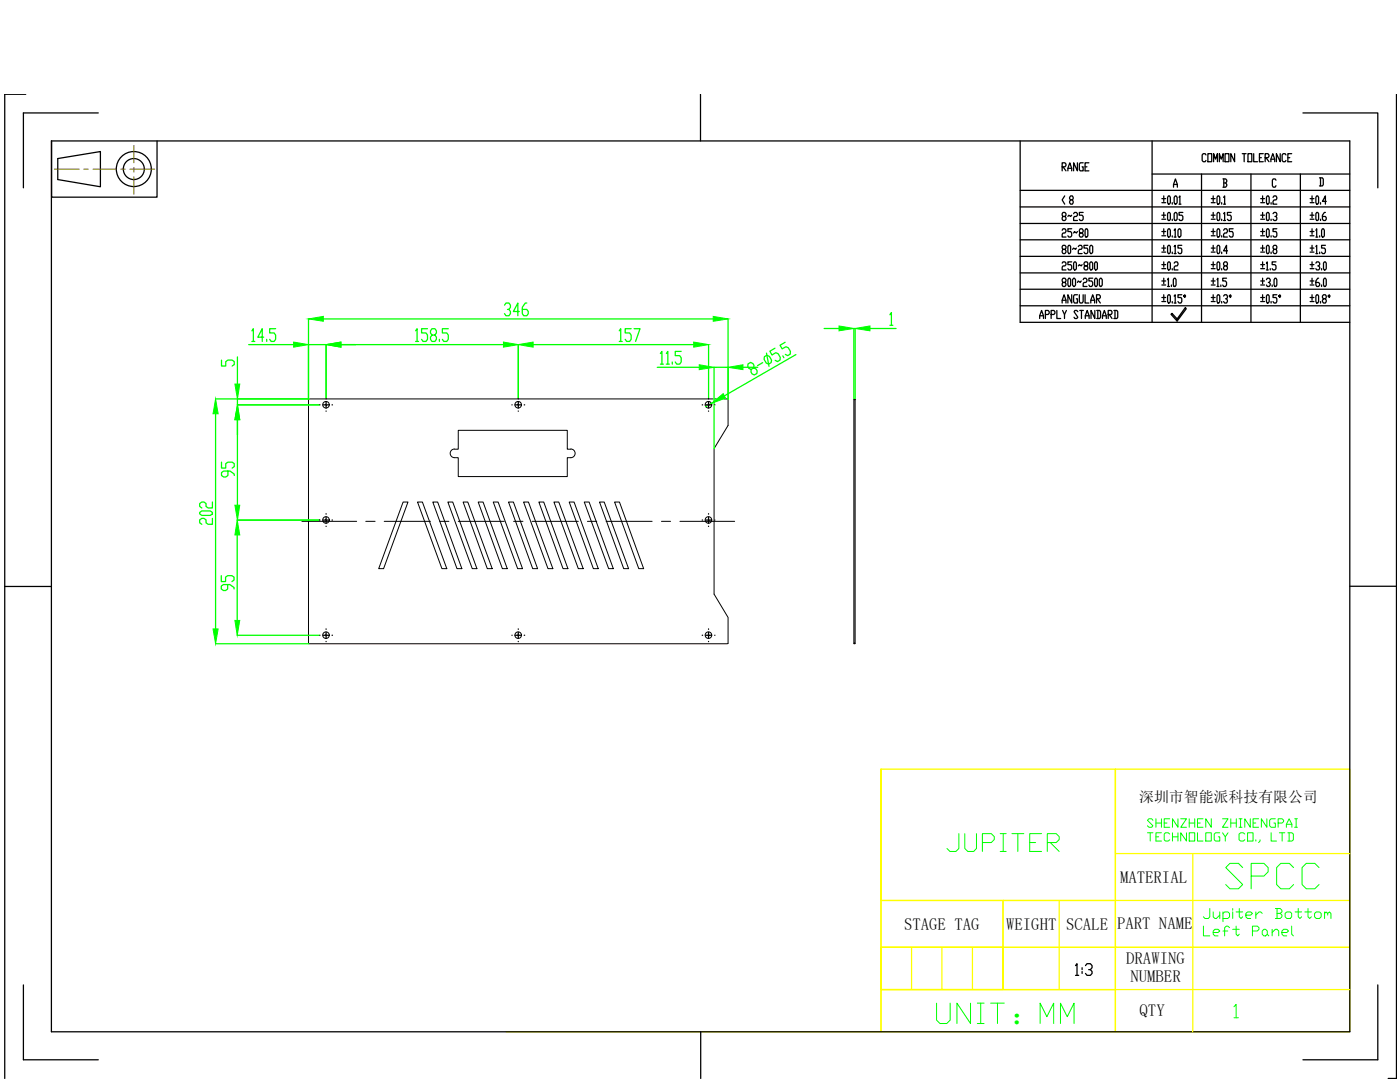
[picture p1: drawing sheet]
<svg xmlns="http://www.w3.org/2000/svg" width="279mm" height="216mm" viewBox="0 0 279 216" stroke-linecap="round" stroke-linejoin="round" font-family="sans-serif">
<defs><g id="words">
<text font-size="8.8" fill="#0f0" x="243.8" y="178.5">SPCC</text>
<text font-size="7.5" fill="#0f0" x="185.9" y="205.3">UNIT：MMMM</text>
<text font-size="7.1" fill="#0f0" x="188" y="171.1">JUPITER</text>
<text font-size="5.8" fill="#0f0" x="201.8" y="204.2">：</text>
<text font-size="4.4" x="211" y="45.2">8~25</text>
<g font-size="3.3">
<text x="223.5" y="176.3">MATERIAL</text>
<text x="180.4" y="185.5">STAGE TAG</text>
<text x="200.8" y="185.5">WEIGHT</text>
<text x="212.8" y="185.5">SCALE</text>
<text x="222.9" y="185.4">PART NAME</text>
<text x="224.8" y="192.4">DRAWING</text>
<text x="225.6" y="195.9">NUMBER</text>
<text x="227.4" y="202.7">QTY</text>
</g>
<text font-size="3" x="227.3" y="160">深圳市智能派科技有限公司</text>
</g></defs>
<!-- layer: 0 -->
<g fill="none" stroke="#000" stroke-width=".2">
<path d="M61.7 79.6h83.5l.1 .1v5.2l-2.8 4.6v29l2.8 4.7v5.2l-83.6 .1-.1-.1v-48.7zM170.4 79.7h.3v48.7h-.3zM170.4 79.7v-.1h.3v.1M90.7 89.6a.87 .87 0 0 0-.9 .9 .87 .87 0 0 0 .9 .8M90.7 89.6h.8v-3.7h21.7v3.7h.7M90.7 91.3h.8v3.8h21.7v-3.8h.7M113.9 89.6a.87 .87 0 0 1 .9 .9 .87 .87 0 0 1-.9 .8M80.4 100.2h1l-4.8 13.3h-1zM83.3 100.2h1l4.9 13.3h-1zM86.4 100.2h.9l4.9 13.3h-1zM89.4 100.2h1l4.8 13.3h-1zM92.4 100.2h1l4.8 13.3h-.9z"/>
<path d="M95.4 100.2h1l4.8 13.3h-.9zM98.4 100.2h1l4.9 13.3h-1zM101.5 100.2h1l4.8 13.3h-1zM104.5 100.2h1l4.8 13.3h-.9zM107.5 100.2h1l4.8 13.3h-.9zM110.5 100.2h1l4.9 13.3h-1zM113.6 100.2h1l4.8 13.3h-1zM116.6 100.2h1l4.8 13.3h-.9zM119.6 100.2h1l4.8 13.3h-.9zM122.7 100.2h.9l4.9 13.3h-1zM170.4 128.4h.3"/>
<circle cx="65.1" cy="80.8" r=".66"/>
<circle cx="103.4" cy="80.8" r=".66"/>
<circle cx="141.4" cy="80.8" r=".66"/>
<circle cx="65.1" cy="103.8" r=".66"/>
<circle cx="141.4" cy="103.8" r=".66"/>
<circle cx="65.1" cy="126.7" r=".66"/>
<circle cx="103.4" cy="126.7" r=".66"/>
<circle cx="141.4" cy="126.7" r=".66"/>
</g>
<!-- layer: VhF -->
<g fill="none" stroke="#0f0" stroke-width=".25">
<path d="M43 79.6h18.7M44.2 71.9v1.1h.9v-.8l.4-.3h.8l.5 .3v.5l-.5 .3M47.4 79.6v1.2h16.4M47.4 71.2v5.4M49.6 68.8h9M50.3 66l.3-.4v2.5M50.3 68.1h.6M52.6 67.3h-1.2l.9-1.7v2.5M53.2 67.7v.4M55 65.6h-1.2v.8h.9l.3 .5v.8l-.3 .4h-.6l-.3-.4M61.6 63.6v16.1M61.6 68.8h3.5v10.7"/>
<path d="M64.5 63.6h77.8M68 68.8h32.5M82.9 66l.3-.4v2.5M82.9 68.1h.6M85.3 65.6h-1.2v.8h.9l.3 .5v.8l-.3 .4h-.6l-.3-.4M86.2 66.9l-.3-.5v-.4l.3-.4h.6l.3 .4v.4l-.3 .5h-.6l-.3 .4v.4l.3 .4h.6l.3-.4v-.4l-.3-.4M87.7 67.7v.4M89.5 65.6h-1.2v.8h.9l.3 .5v.8l-.3 .4h-.6l-.3-.4M100.7 60.9l.3-.4h.6l.3 .4v.4l-.3 .4h-.3M101.6 61.7l.3 .5v.4l-.3 .4h-.6l-.3-.4M103.4 68.8v10.7M103.6 62.2h-1.1l.8-1.7v2.5"/>
<path d="M105.1 60.5h-.3l-.6 .8v1.3l.3 .4h.6l.3-.4v-.4l-.3-.5h-.9M106.4 68.8h32M123.6 66l.3-.4v2.5M123.6 68.1h.6M126 65.6h-1.2v.8h.9l.3 .5v.8l-.3 .4h-.6l-.3-.4M126.5 65.6h1.2l-.9 2.5M131.2 73.3h8.3M131.8 70.5l.3-.4v2.6M131.8 72.7h.6M133 70.5l.3-.4v2.6M133 72.7h.6M134.2 72.2v.5"/>
<path d="M135.9 70.1h-1.1v.9h.9l.2 .4v.8l-.2 .5h-.6l-.3-.5M141.4 68.8v10.7M145.3 63.6v16.1M145.3 73.3h-2.8v16.2M148.3 73.3h2.9M150.4 73.4l.5 .2 .2 .4v.5l-.5 .3-.5-.2-.2-.4v-.5l.5-.3 .1-.5-.2-.4-.5-.2-.5 .3-.1 .5 .3 .4 .4 .2M152.2 72.4l-1 .6M152.5 71.2l.5-.3 .6 .2 .4 .8-.1 .5-.5 .3-.5-.3-.4-.7zM153 70.5l.5 2.6M154.7 69.5l-1.1 .6 .5 .7 .7-.4 .5 .2 .4 .7v.6l-.5 .3-.5-.3M156.2 71l.2 .4M156.7 68.3l-1 .6 .4 .7 .8-.4 .4 .2 .4 .7v.6l-.5 .3-.5-.3"/>
<path d="M158.8 70.8l-14.3 8.2M164.5 65.5h2.9M170.4 79.6v-14.1h.3v14.1M173.6 65.5h5.2M177.6 62.8l.3-.4v2.5M177.6 64.9h.6M43 82.6v42.9M44.2 92.2v1.2h.9v-.9l.4-.3h.8l.5 .3v.6l-.5 .3M45.5 94v.9l-.4 .3h-.5l-.4-.3v-.6l.4-.3h1.3l.9 .6v.3M47.4 83.7v17.1M142 80.5l-1.1 .6M39.8 102.2l.5-.2h1.7l.4 .2v.3l-.4 .3h-1.7l-.5-.3z"/>
<path d="M42.4 103.4v1.2h-.9l-.4-.3v-.6l-.4-.3h-.4l-.5 .3v.6l.5 .3M42.4 100.2v1.2h-.9l-.4-.3v-.6l-.4-.3h-.4l-.5 .3v.6l.5 .3M44.2 114.9v1.1h.8v-.8l.4-.3h.9l.4 .3v.6l-.4 .2M45.4 116.6v.9l-.4 .3h-.4l-.4-.3v-.6l.4-.3h1.3l.8 .6v.3M47.3 103.8h16.5M47.3 106.7v17.1M43 128.5h18.7M47.3 126.8h16.5"/>
</g>
<g fill="#0f0" stroke="#0f0" stroke-width=".2">
<path d="M61.6 63.6l2.9-.5v1z"/>
<path d="M142.3 63.1l3 .5-3 .5z"/>
<path d="M43 79.6l.5 3h-1z"/>
<path d="M42.5 125.5h1l-.5 3z"/>
<path d="M65.1 68.8l2.9-.5v1z"/>
<path d="M58.6 68.3l3 .5-3 .5z"/>
<path d="M100.5 68.3l2.9 .5-2.9 .5z"/>
<path d="M103.4 68.8l3-.5v1z"/>
<path d="M138.4 68.3l3 .5-3 .5z"/>
<path d="M47.4 80.8l.5 2.9h-1z"/>
<path d="M46.9 100.8h1l-.5 3z"/>
<path d="M46.9 76.6h1l-.5 3z"/>
<path d="M47.3 103.8l.6 2.9h-1z"/>
<path d="M46.9 123.8h1l-.6 3z"/>
<path d="M142 80.5l2.3-2 .5 .9z"/>
<path d="M145.3 73.3l3-.5v1z"/>
<path d="M139.5 72.8l3 .5-3 .5z"/>
<path d="M167.4 65l3 .5-3 .5z"/>
<path d="M170.7 65.5l2.9-.5v1z"/>
</g>
<g fill="none" stroke="#000" stroke-width=".25">
<path d="M65.1 79.5v.1M103.4 79.5v.1M141.4 79.5v.1M63.8 80.8h.1M65.1 80.2v.6h-.6M65.1 82v.1M65.7 80.8h-.6v.6M66.3 80.8h.1M102.2 80.8h.1M103.4 80.2v.6h-.6M103.4 82v.1M104 80.8h-.6v.6"/>
<path d="M104.6 80.8h.1M140.1 80.8h.1M141.4 80.2v.6h-.6M141.4 82v.1M142 80.8h-.6v.6M142.6 80.8h.1M63.8 103.8h.1M65.1 103.2v.6h-.6M65.1 102.5v.1M65.1 105h.1M65.7 103.8h-.6v.6M66.3 103.8h.1"/>
<path d="M140.1 103.8h.1M141.4 103.2v.6h-.6M141.4 102.5v.1M141.4 105h.1M142 103.8h-.6v.6M142.6 103.8h.1M63.8 126.8h.1M65.1 126.2v.6h-.6M65.1 125.5v.1M65.1 128h.1M65.7 126.8h-.6v.6M66.3 126.8h.1"/>
<path d="M102.2 126.8h.1M103.4 126.2v.6h-.6M103.4 125.5v.1M103.4 128h.1M104 126.8h-.6v.6M104.6 126.8h.1M140.1 126.8h.1M141.4 126.2v.6h-.6M141.4 125.5v.1M141.4 128h.1M142 126.8h-.6v.6M142.6 126.8h.1"/>
</g>
<path d="M60.3 104h10.9M73 104h1.9M76.7 104h9.2M87.8 104h1.8M91.5 104h9.1M102.5 104h1.9M106.2 104h9.2M117.2 104h1.9M121 104h9.1M132 104h1.8M135.7 104h10.9" fill="none" stroke="#000" stroke-width=".2"/>
<g fill="none" stroke="#0f0" stroke-width=".2">
<path d="M229 166.2h1.1M229.5 166.2v1.6M230.1 163.7l-.3-.3h-.5l-.3 .3 1.1 1.1-.3 .3h-.5l-.3-.3M230.7 163.4v1.7M230.7 164.2h1.1M230.7 167h.5M231.8 166.2h-1.1v1.6h1.1M231.8 163.4v1.7M232.3 164.2h.6M233.4 163.4h-1.1v1.7h1.1M233.4 166.4l-.3-.2h-.5l-.3 .2v1.2l.3 .2h.5l.3-.2M234 167h1.1"/>
<path d="M234 166.2v1.6M235.1 163.4v1.7l-1.1-1.7v1.7M235.1 166.2v1.6M235.6 163.4h1.2l-1.2 1.7h1.2M236.8 166.2v1.6l-1.2-1.6v1.6M237.3 166.2h1.1v1.6h-1.1zM237.3 164.2h1.1M237.3 163.4v1.7M238.4 163.4v1.7M239 166.2v1.6h1.1M239 164.2h.5M240.1 163.4h-1.1v1.7h1.1"/>
<path d="M240.6 166.2h1.1v1.6h-1.1zM241.7 163.4v1.7l-1.1-1.7v1.7M243.4 166.2h-.8l-.3 .2v1.2l.3 .2h.8v-.8h-.3M244 163.4h1.1l-1.1 1.7h1.1M244 166.2l.5 .8v.8M245.1 166.2l-.6 .8M245.6 164.2h1.1M245.6 163.4v1.7M246.7 163.4v1.7M247.3 165.1h.6M247.3 163.4h.6M247.6 163.4v1.7"/>
<path d="M248.4 166.4l-.3-.2h-.5l-.3 .2v1.2l.3 .2h.5l.3-.2M249 166.2h1.1v1.6h-1.1zM249.5 163.4v1.7l-1.1-1.7v1.7M250.1 164.2h.5M250.6 167.6v.2M251.2 163.4h-1.1v1.7h1.1M251.5 167.6v.2l-.3 .3M252.8 163.4v1.7l-1.1-1.7v1.7M253.7 166.2v1.6h1.1M254.5 163.4h-.8l-.3 .3v1.1l.3 .3h.8v-.9h-.3M255.1 164.2h.8l.3-.3v-.2l-.3-.3h-.8v1.7M255.3 166.2h1.1"/>
<path d="M255.9 166.2v1.6M256.7 165.1v-.6l.6-1.1 .5 1.1v.6M256.7 164.5h1.1M257 166.2h.8l.3 .2v1.2l-.3 .2h-.8M257.3 166.2v1.6M258.4 165.1h.5M258.4 163.4h.5M258.7 163.4v1.7M240.2 184.8v1.9h1.2M241.4 181.3v1.6l-.3 .4h-.6l-.3-.4M242.1 182v.9l.4 .4h.3l.6-.7M242.1 186.1h1l.3-.3-.3-.4h-.6l-.4 .4v.6l.4 .3h.6"/>
<path d="M243.4 182v1.3M244.1 182.3l.3-.3h.6l.4 .3v.6l-.4 .4h-.9M244.1 182v1.9M244.1 185.8h.9M245.4 185.1l-.4-.3h-.3l-.3 .3v1.6M246 181.3v.3M246 182v1.3M246 185.4h1.3M246.7 184.8v1.6l.3 .3 .3-.3M246.7 182h1.3M247.3 181.3v1.6l.4 .4 .3-.4M248.6 182.6h1l.4-.3-.4-.3h-.6l-.4 .3v.6l.4 .4h.6"/>
<path d="M250 185.8h.9l.4-.4v-.3l-.4-.3h-.9v1.9M250.6 182v1.3M251.9 182.3l-.3-.3h-.3l-.7 .6M251.9 185.8l.3-.4h.4l.3 .4v.6l-.3 .3h-.4l-.3-.3zM252.9 186.4l.3 .3M253.9 186.1l.6-.7h.4l.3 .4v.9M253.9 185.4v1.3M254.5 181.3h1l.3 .3v.4l-.3 .3M254.9 182.3h.6l.3 .3v.3l-.3 .4h-1M254.9 181.3v2M255.8 186.1h1l.3-.3-.3-.4h-.6l-.4 .4v.6l.4 .3h.6M256.5 182.3l.3-.3h.7l.3 .3v.6l-.3 .4h-.7l-.3-.4z"/>
<path d="M257.8 184.8v1.6l.3 .3M258.5 182h1.3M259.1 181.3v1.6l.3 .4 .4-.4M260.4 182h1.3M261 181.3v1.6l.4 .4 .3-.4M262.4 182.3l.3-.3h.6l.4 .3v.6l-.4 .4h-.6l-.3-.4zM264.3 182.3l.3-.3 .4 .3v.3M264.3 182v1.3M265 182.3l.3-.3 .3 .3v1M246.3 200.9l.4-.5v2.7M246.3 203.1h.9"/>
</g>
<!-- layer: 0 -->
<g fill="none" stroke="#ff0" stroke-width=".25">
<path d="M175.8 153.5h46.8v26.2M222.6 153.5v35.5h46.8v16.9h-46.8v-16.9h46.8v-18.7M222.6 153.5h46.8v16.8h-46.8zM175.8 179.7h24.4v9.3h-24.4v8.5h24.4v-8.5h-24.4zM211.4 179.7v17.8M222.6 179.7h-46.8v-26.2v52.4h-74.8M222.6 179.7v9.3h-22.4v8.5h22.4M222.6 179.7h-22.4v9.3h22.4v8.5M222.6 179.7h46.8M238.1 170.3v35.6M175.8 197.5h46.8v8.4h-46.8zM175.8 189h24.4v8.5h-24.4z"/>
<path d="M181.9 189v8.5M188 189v8.5M194.1 189v8.5M222.6 197.5h46.8"/>
</g>
<g fill="none" stroke="#000" stroke-width=".25">
<path d="M5.1 18.8h-4.2v196.4M139.8 18.8v9.3M278.7 18.8v196.4h-1.7M10.3 28.1h259.1v177.8h-259.1zM10.3 28.1v11.2h21v-11.2M11.5 31.6l8.5-1.4v7.1l-8.5-1.5zM19.6 22.5h-14.9v15M203.6 28.1v36.2h65.8M203.6 38h65.8M212 33.3h.5l.2-.3v-.3l-.2-.2h-.5v1.6M212.1 33.3l.6 .8M212.5 39.1l-.5 .8 .5 .8"/>
<path d="M213.1 34.1v-.5l.4-1.1 .4 1.1v.5M213.1 33.6h.8M213.7 39.9l-.2-.5 .2-.3h.3l.2 .5-.2 .3h-.3l-.2 .3 .2 .5h.3l.2-.3-.2-.5M215 32.5v1.6l-.7-1.6v1.6M216.2 32.5h-.6l-.2 .2v1.1l.2 .3h.6v-.8h-.2M216.5 33.3h.4M217.3 32.5h-.8v1.6h.8M229.9 34.7h39.5M229.9 28.1v36.2M231.9 39.6h.7M232.3 39.1v1.1M233.2 39.1h.2l.2 .3v1l-.2 .3h-.2l-.2-.3v-1z"/>
<path d="M234.2 37.4v-.6l.4-1.1 .4 1.1v.6M234.2 36.8h.8M234.5 39.1h.2l.2 .3v1l-.2 .3h-.2l-.2-.3v-1zM235.3 39.4l.2-.3v1.6M239.8 34.7v29.6M240.7 30.9l-.2-.2h-.4l-.2 .2v1.1l.2 .3h.4l.2-.3M241.1 30.7h.7v1.6h-.7zM241.7 39.6h.8M242.1 39.1v1.1M242.2 32.3v-1.6l.4 1.1 .4-1.1v1.6M243 39.1h.3l.1 .3v1l-.1 .3h-.3l-.1-.3v-1zM243.3 32.3v-1.6l.4 1.1 .4-1.1v1.6"/>
<path d="M244.1 35.7h.5l.2 .3v.3l-.2 .2M244.2 39.4l.2-.3v1.6M244.2 36.5h.4l.2 .6-.2 .3h-.5M244.2 35.7v1.7M244.5 30.7h.8v1.6h-.8zM246.4 30.7v1.6l-.8-1.6v1.6M247.9 30.7h.8M248.3 30.7v1.6M249.1 30.7h.7v1.6h-.7zM249.7 34.7v29.6M250.2 30.7v1.6h.8M251.3 31.5h.4"/>
<path d="M251.6 39.6h.8M252 39.1v1.1M252.1 30.7h-.8v1.6h.8M252.5 31.5h.5l.3-.3v-.3l-.3-.2h-.5v1.6M252.7 31.5l.6 .8M252.9 39.1h.2l.2 .3v1l-.2 .3h-.2l-.2-.3v-1zM253.6 32.3v-.5l.4-1.1 .4 1.1v.5M253.6 31.8h.8M254.1 39.4l.2-.3h.3l.2 .3-.2 .5h-.3l-.2 .3v.5h.7M254.6 36l-.1-.3h-.4l-.2 .3v1.1l.2 .3h.4l.1-.3M255.5 30.7v1.6l-.8-1.6v1.6M256.6 30.9l-.1-.2h-.4l-.2 .2v1.1l.2 .3h.4l.1-.3"/>
<path d="M257 31.5h.4M257.8 30.7h-.8v1.6h.8M259.5 34.7v29.6M260 22.5h15v15M261.5 39.6h.7M261.8 39.1v1.1M262.8 39.1h.2l.2 .3v1l-.2 .3h-.2l-.2-.3v-1zM263.3 35.5h.6l.2 .2v1.1l-.2 .3h-.6M263.5 35.5v1.6M203.6 57.7h65.8M203.6 54.5h65.8M203.6 51.2h65.8"/>
<path d="M203.6 47.9h65.8M203.6 44.6h65.8M203.6 41.3h65.8M212 45.9l.1-.3h.4l.2 .3-.2 .6h-.4l-.1 .3v.5h.7M212 52.5l.1-.2h.4l.2 .2v.3l-.2 .3h-.4l-.1 .2v.6h.7M212 59.9h.7M212.1 49.8l-.1-.6 .1-.2h.4l.2 .2v.3l-.2 .3h-.4l-.1 .3 .1 .5h.4l.2-.3-.2-.5M212.1 56.4l-.1-.3 .1-.6h.4l.2 .3-.2 .6h-.4l-.1 .2 .1 .6h.4l.2-.3-.2-.5M213.3 49h.2l.2 .2v1.1l-.2 .3h-.2l-.2-.3v-1.1zM213.3 55.5h.2l.2 .3v1.1l-.2 .3h-.2l-.2-.3v-1.1zM213.9 45.6h-.8v.6h.6l.2 .3v.5l-.2 .3h-.4l-.2-.3M213.9 58.8v1.7l-.8-1.7v1.7"/>
<path d="M213.9 52.3h-.8v.5h.6l.2 .3v.5l-.2 .3h-.4l-.2-.3M214.3 55.5h.1l.2 .3v1.1l-.2 .3h-.1l-.2-.3v-1.1zM214.4 52.3h.2l.2 .2v1.1l-.2 .3h-.2l-.1-.3v-1.1zM214.8 49.5l-.2 .3-.3-.3-.2 .3M215 58.8h-.6l-.1 .3v1.1l.1 .3h.6v-.9h-.2M215.2 49.2l.2-.2h.4l.2 .2-.2 .6h-.4l-.2 .3v.5h.8M215.4 58.8v1.4l.2 .3h.4l.2-.3v-1.4M215.6 46.5l-.2-.3 .2-.6h.4l.2 .3-.2 .6h-.4l-.2 .3 .2 .5h.4l.2-.3v-.2l-.2-.3M215.8 56.1l-.2 .3-.4-.3-.2 .3M216 52.8l-.2 .3-.4-.3-.2 .3M216.2 55.8l.1-.3h.4l.2 .3-.2 .6h-.4l-.1 .2v.6h.7M216.5 58.8v1.7h.8"/>
<path d="M216.5 53.1l-.2-.3v-.3l.2-.2h.4l.2 .2-.2 .6h-.4l-.2 .2v.3l.2 .3h.4l.2-.3-.2-.5M216.7 45.6h.2l.2 .3v1.1l-.2 .3h-.2l-.2-.3v-1.1zM217.1 49h-.8v.5h.6l.2 .3v.5l-.2 .3h-.4l-.2-.3M217.7 49l.4 .2v1.1l-.2 .3h-.2l-.2-.3v-1.1zM217.7 52.3l.4 .2v1.1l-.2 .3-.4-.3v-1.1zM217.7 59.9h.8M218.1 55.5h-.8v.6h.6l.2 .3v.5l-.2 .3h-.4l-.2-.3M218.6 55.5h.2l.2 .3v1.1l-.2 .3h-.2l-.1-.3v-1.1zM218.6 52.3h.2l.2 .2v1.1l-.2 .3h-.2l-.1-.3v-1.1zM218.8 59.6h.6l.2-.2v-.3l-.2-.3h-.6v1.7M219 59.6l.6 .9M219.6 55.5h.2l.2 .3v1.1l-.2 .3h-.2l-.2-.3v-1.1z"/>
<path d="M231.9 40.4h.7M231.9 43.7h.7M231.9 42.9h.7M231.9 47h.7M231.9 46.2h.7M231.9 50.3h.7M231.9 49.5h.7M231.9 56.9h.7M231.9 56.1h.7M231.9 53.6h.7M231.9 52.8h.7M231.9 59.4h.7"/>
<path d="M232.3 42.4v1M232.3 45.6v1.2M232.3 49v1.1M232.3 52.3v1M232.3 55.5v1.1M232.3 58.8v1.1M233 55.8l.2-.3v1.7M233 57.2h.4M233.2 45.6h.2l.2 .3v1.1l-.2 .3h-.2l-.2-.3v-1.1zM233.2 42.4h.2l.2 .2v1.1l-.2 .3h-.2l-.2-.3v-1.1zM233.2 52.3h.2l.2 .2v1.1l-.2 .3h-.2l-.2-.3v-1.1zM233.2 49h.2l.2 .2v1.1l-.2 .3h-.2l-.2-.3v-1.1z"/>
<path d="M233.2 58.8h.2l.2 .3v1.1l-.2 .3h-.2l-.2-.3v-1.1zM233.8 56.9v.3M233.9 40.4v.3M233.9 43.7v.3M233.9 47v.3M233.9 50.3v.3M233.9 53.6v.3M234.3 45.9l.2-.3v1.7M234.3 52.5l.2-.2h.4l.2 .2-.2 .6h-.4l-.2 .2v.6h.8M234.3 55.5h.2l.2 .3v1.1l-.2 .3h-.2l-.1-.3v-1.1zM234.3 49.2l.2-.2v1.6M234.3 59.1l.2-.3v1.7"/>
<path d="M234.3 47.3h.4M234.3 50.6h.4M234.5 42.4l.4 .2v1.1l-.2 .3-.4-.3v-1.1zM235.3 45.6h.2l.2 .3v1.1l-.2 .3-.4-.3v-1.1zM235.3 40.7h.4M235.9 49h-.8v.5h.6l.2 .3v.5l-.2 .3h-.4l-.2-.3M235.9 58.8h-.8v.6h.6l.2 .2v.6l-.2 .3h-.4l-.2-.3M236.1 42.4h-.8v.5h.6l.2 .3v.5l-.2 .3h-.4l-.2-.3M236.4 58.8l.2 .3-.2 .3-.2-.3zM241.7 40.4h.8M241.7 43.7h.8M241.7 42.9h.8"/>
<path d="M241.7 47h.8M241.7 46.2h.8M241.7 50.3h.8M241.7 49.5h.8M241.7 56.9h.8M241.7 56.1h.8M241.7 53.6h.8M241.7 52.8h.8M241.7 59.4h.8M242.1 42.4v1M242.1 45.6v1.2M242.1 49v1.1"/>
<path d="M242.1 52.3v1M242.1 55.5v1.1M242.1 58.8v1.1M242.9 55.8l.1-.3v1.7M242.9 57.2h.4M243 49h.3l.1 .2v1.1l-.1 .3h-.3l-.1-.3v-1.1zM243 45.6h.3l.1 .3v1.1l-.1 .3h-.3l-.1-.3v-1.1zM243 42.4h.3l.1 .2v1.1l-.1 .3h-.3l-.1-.3v-1.1zM243 52.3h.3l.1 .2v1.1l-.1 .3h-.3l-.1-.3v-1.1zM243 58.8h.3l.1 .3v1.1l-.1 .3h-.3l-.1-.3v-1.1zM243.6 56.9v.3M243.8 40.4v.3"/>
<path d="M243.8 43.7v.3M243.8 47v.3M243.8 50.3v.3M243.8 53.6v.3M244.2 45.9l.2-.3h.4l.2 .3-.2 .6h-.4l-.2 .3v.5h.8M244.2 42.6l.2-.2v1.6M244.2 59.1l.2-.3h.4l.2 .6-.2 .2h-.2M244.2 40.7h.4M244.2 44h.4M244.4 53.1l-.2-.3v-.3l.2-.2h.4l.2 .2-.2 .6h-.4l-.2 .2v.3l.2 .3h.4l.2-.3-.2-.5M244.8 55.5h-.8v.6h.6l.2 .3v.5l-.2 .3h-.4l-.2-.3M244.8 59.6l.2 .3-.2 .6h-.4l-.2-.3"/>
<path d="M245 50.1h-.8l.6-1.1v1.6M245.5 58.8l.2 .3-.2 .3-.2-.3zM245.7 42.4h-.7v.5h.5l.2 .3v.5l-.2 .3h-.3l-.2-.3M246.1 45.6h-.8v.6h.6l.2 .3v.5l-.2 .3h-.4l-.2-.3M251.6 40.4h.8M251.6 43.7h.8M251.6 42.9h.8M251.6 47h.8M251.6 46.2h.8M251.6 50.3h.8M251.6 49.5h.8M251.6 56.9h.8"/>
<path d="M251.6 56.1h.8M251.6 53.6h.8M251.6 52.8h.8M251.6 59.4h.8M252 42.4v1M252 45.6v1.2M252 49v1.1M252 52.3v1M252 55.5v1.1M252 58.8v1.1M252.7 55.8l.2-.3h.4l.2 .3v.3l-.2 .3h-.2M252.7 52.5l.2-.2v1.6"/>
<path d="M252.7 53.9h.4M252.9 42.4h.2l.2 .2v1.1l-.2 .3h-.2l-.2-.3v-1.1zM252.9 45.6h.2l.2 .3v1.1l-.2 .3h-.2l-.2-.3v-1.1zM252.9 49h.2l.2 .2v1.1l-.2 .3h-.2l-.2-.3v-1.1zM252.9 58.8h.2l.2 .3v1.1l-.2 .3h-.2l-.2-.3v-1.1zM253.3 56.4l.2 .2-.2 .6h-.4l-.2-.3M253.5 53.6v.3M253.7 40.4v.3M253.7 43.7v.3M253.7 47v.3M253.7 50.3v.3M253.9 56.9v.3"/>
<path d="M254.1 42.6l.2-.2h.3l.2 .5-.2 .3h-.2M254.3 49.8l-.2-.3v-.3l.2-.2h.3l.2 .5-.2 .3h-.3l-.2 .3 .2 .5h.3l.2-.3-.2-.5M254.4 55.5h.2l.2 .3v1.1l-.2 .3h-.2l-.1-.3v-1.1zM254.6 43.2l.2 .2-.2 .6h-.3l-.2-.3M254.6 52.3h-.7v.5h.5l.2 .3v.5l-.2 .3h-.3l-.2-.3M254.8 45.6h-.7v.6h.5l.2 .3v.5l-.2 .3h-.3l-.2-.3M254.8 58.8h-.7v.6h.5l.2 .2v.6l-.2 .3h-.3l-.2-.3M255.4 58.8l.2 .3-.2 .3-.2-.3zM261.5 40.4h.7M261.5 43.7h.7M261.5 42.9h.7M261.5 47h.7"/>
<path d="M261.5 46.2h.7M261.5 50.3h.7M261.5 49.5h.7M261.5 56.9h.7M261.5 56.1h.7M261.5 53.6h.7M261.5 52.8h.7M261.5 59.4h.7M261.8 42.4v1M261.8 45.6v1.2M261.8 49v1.1M261.8 52.3v1"/>
<path d="M261.8 55.5v1.1M261.8 58.8v1.1M262.6 45.9l.2-.3v1.7M262.6 49.2l.2-.2v1.6M262.6 52.5l.2-.2h.4l.2 .2v.3l-.4 .3M262.6 47.3h.4M262.6 50.6h.4M262.8 42.4h.2l.2 .2v1.1l-.2 .3h-.2l-.2-.3v-1.1zM262.8 58.8h.2l.2 .3v1.1l-.2 .3h-.2l-.2-.3v-1.1zM263.2 55.5h-.2l-.4 .6v.8l.2 .3h.4l.2-.6-.2-.2h-.6M263.2 53.1l.2 .2v.3l-.2 .3h-.4l-.2-.3M263.4 47v.3"/>
<path d="M263.4 50.3v.3M263.5 40.4v.3M263.5 43.7v.3M263.8 53.6v.3M263.8 56.9v.3M263.9 45.6h.2l.2 .3v1.1l-.2 .3h-.2l-.1-.3v-1.1zM264.1 59.6l-.2-.2v-.3l.2-.3h.4l.2 .6-.2 .2h-.4l-.2 .3 .2 .6h.4l.2-.3-.2-.6M264.3 55.5h.2l.2 .3v1.1l-.2 .3h-.2l-.2-.3v-1.1zM264.3 52.3h.2l.2 .2v1.1l-.2 .3h-.2l-.2-.3v-1.1zM264.5 42.4h-.2l-.4 .5v.8l.2 .3h.4l.2-.3-.2-.5h-.6M264.5 49h-.7v.5h.5l.2 .3v.5l-.2 .3h-.4l-.1-.3M264.7 40.2h-.8l.6-1.1v1.6"/>
<path d="M265.3 58.8l.1 .3-.1 .3-.2-.3zM203.6 61h65.8M207.5 63.6v-.6l.4-1.1 .4 1.1v.6M207.5 63h.8M208.6 62.8h.6l.2-.3v-.3l-.2-.3h-.6v1.7M209.8 62.8h.5l.2-.3v-.3l-.2-.3h-.5v1.7M210.9 61.9v1.7h.8M212 60.5v-.6l.4-1.1 .3 1.1v.6M212.1 61.9l.3 .9v.8M212.8 61.9l-.4 .9M215.1 62.2l-.2-.3h-.4l-.2 .3 .8 1.1-.2 .3h-.4l-.2-.3M215.5 61.9h.7"/>
<path d="M215.8 61.9v1.7M216.6 63.6v-.6l.4-1.1 .4 1.1v.6M216.6 63h.8M217.7 60.5v-.6l.4-1.1 .4 1.1v.6M218.5 61.9v1.7l-.8-1.7v1.7M218.9 61.9h.6l.1 .3v1.1l-.1 .3h-.6M219.1 61.9v1.7M220 63.6v-.6l.4-1.1 .4 1.1v.6M220 63h.8M221.2 62.8h.6l.1-.3-.1-.6h-.6v1.7M221.4 62.8l.5 .8M222.3 61.9h.6l.2 .3v1.1l-.2 .3h-.6"/>
<path d="M222.5 61.9v1.7M231.9 60.2h.7M233.7 62.7l.2-.2 1 1.1v.5zM233.9 60.2v.3M234.3 60.5h.4M236.6 61.4l.1 .2-1.8 2.5v-.5zM241.7 60.2h.8M243.8 60.2v.3M251.6 60.2h.8M253.7 60.2v.3M261.5 60.2h.7M263.5 60.2v.3"/>
<path d="M.9 117h9.4M269.4 117h9.3M4.7 196.5v15h14.9M214.6 192.7l.3-.4v2.3M214.6 194.6h.7M216 193.1v.4M216 193.9v.3M216.6 192.7l.3-.4h.7l.3 .4v.4l-.3 .4h-.3M217.6 193.5l.3 .4v.3l-.3 .4h-.7l-.3-.4M275 196.5v15h-15M139.8 205.9v9.3"/>
<circle cx="26.7" cy="33.7" r="3.5"/>
<circle cx="26.7" cy="33.7" r="2.1"/>
</g>
<!-- layer: DEFAULT_1 -->
<path d="M10.9 33.8h4.9M16.7 33.8h.9M18.6 33.8h4.6M24.1 33.8h.9M25.9 33.8h5M26.7 29v3.5M26.7 33.4v.9M26.7 35.3v3.4" fill="none" stroke="#f00" stroke-width=".2"/>
<use href="#words"/>
</svg>
